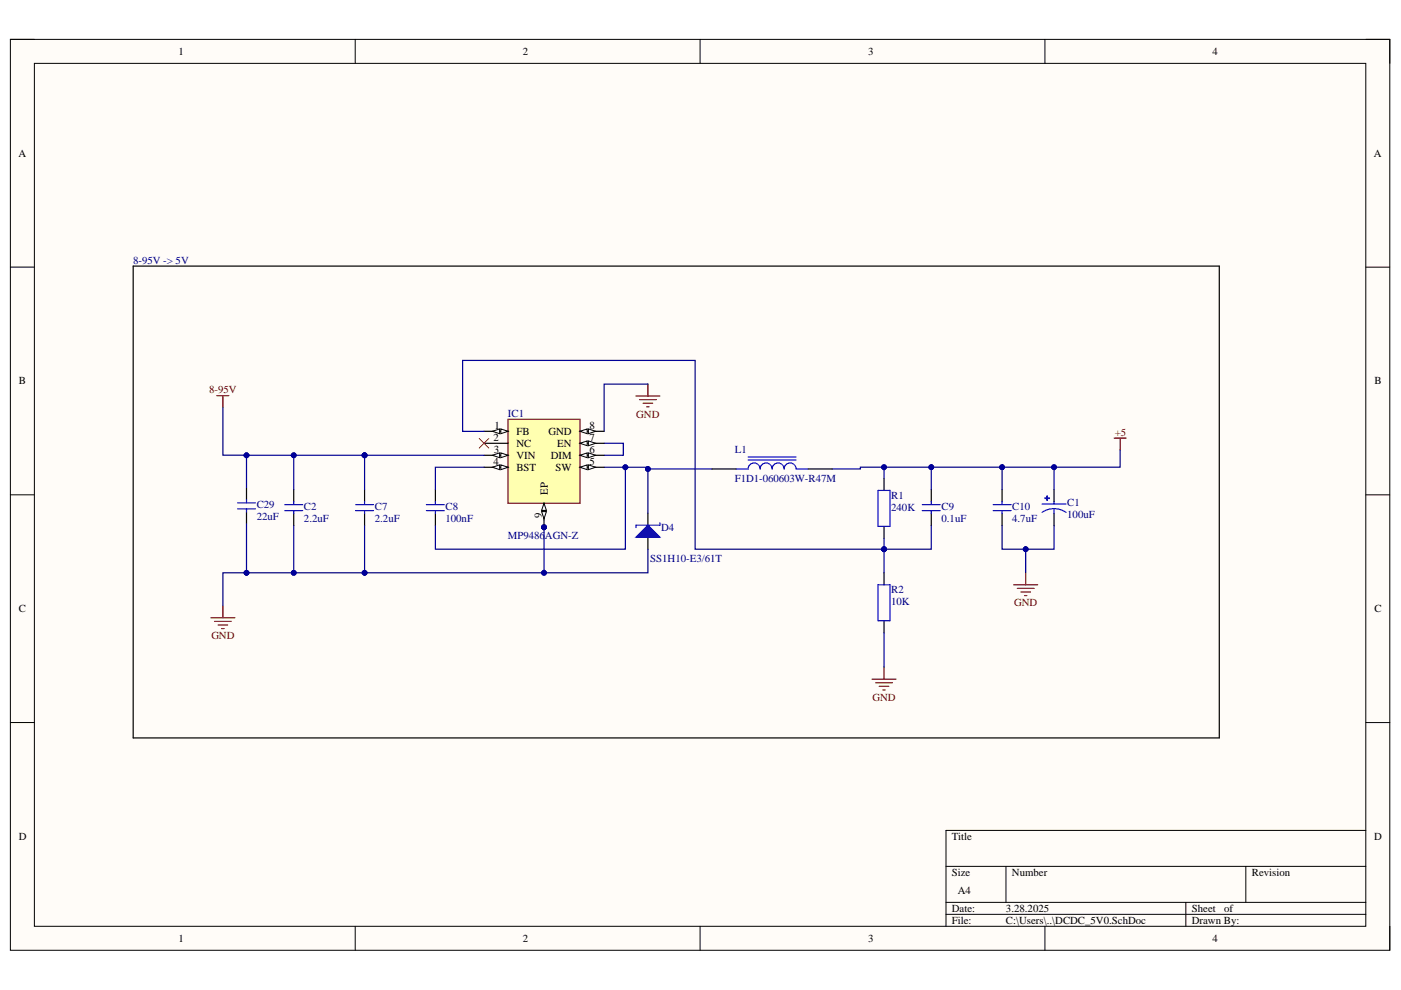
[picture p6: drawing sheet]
<svg xmlns="http://www.w3.org/2000/svg" width="297mm" height="210mm" viewBox="0 0 297 210" stroke-linecap="round" stroke-linejoin="round" font-family="sans-serif">
<defs><g id="words">
<g font-size="2.3">
<text x="37.9" y="11.7">1</text>
<text x="110.8" y="11.7">2</text>
<text x="184" y="11.7">3</text>
<text x="257" y="11.7">4</text>
<text x="3.9" y="33.2">A</text>
<text x="291.3" y="33.2">A</text>
<text x="4" y="81.5">B</text>
<text x="291.4" y="81.5">B</text>
<text x="104.6" y="93.5">2</text>
<text x="104.8" y="90.9">1</text>
<text x="109.5" y="92.2">FB</text>
<text x="109.5" y="94.8">NC</text>
<text x="116.3" y="92.2">GND</text>
<text x="118.2" y="94.8">EN</text>
<text x="125" y="90.9">8</text>
<text x="125" y="93.5">7</text>
<text x="104.6" y="98.6">4</text>
<text x="104.7" y="96">3</text>
<text x="109.5" y="97.3">VIN</text>
<text x="109.5" y="99.8">BST</text>
<text x="116.8" y="97.3">DIM</text>
<text x="117.8" y="99.8">SW</text>
<text x="125" y="96">6</text>
<text x="125" y="98.6">5</text>
<text x="116.1" y="104.9" transform="rotate(-90 116.1 104.9)">EP</text>
<text x="114.9" y="109.8" transform="rotate(-90 114.9 109.8)">9</text>
<text x="4" y="129.8">C</text>
<text x="291.4" y="129.8">C</text>
<text x="4" y="178.1">D</text>
<text x="201.8" y="178.1">Title</text>
<text x="291.3" y="178.1">D</text>
<text x="201.8" y="185.7">Size</text>
<text x="214.6" y="185.7">Number</text>
<text x="265.4" y="185.7">Revision</text>
<text x="203.1" y="189.5">A4</text>
<text x="201.8" y="193.3">Date:</text>
<text x="201.8" y="195.9">File:</text>
<text x="213.3" y="193.3">3.28.2025</text>
<text x="213.3" y="195.9">C:\Users\..\DCDC_5V0.SchDoc</text>
<text x="252.7" y="193.3">Sheet</text>
<text x="252.7" y="195.9">Drawn By:</text>
<text x="259.5" y="193.3">of</text>
<text x="37.9" y="199.7">1</text>
<text x="110.8" y="199.7">2</text>
<text x="184" y="199.7">3</text>
<text x="257" y="199.7">4</text>
</g>
<g font-size="2.3" fill="#000080">
<text x="28.2" y="55.9">8-95V -&gt; 5V</text>
<text x="107.7" y="88.4">IC1</text>
<text x="155.8" y="96.1">L1</text>
<text x="54.4" y="107.7">C29</text>
<text x="155.8" y="102.2">F1D1-060603W-R47M</text>
<text x="189" y="105.7">R1</text>
<text x="226.3" y="107.2">C1</text>
<text x="54.4" y="110.3">22uF</text>
<text x="64.5" y="110.7">2.2uF</text>
<text x="64.5" y="108.1">C2</text>
<text x="79.5" y="110.7">2.2uF</text>
<text x="79.5" y="108.1">C7</text>
<text x="94.5" y="110.7">100nF</text>
<text x="94.5" y="108.1">C8</text>
<text x="140.2" y="112.6">D4</text>
<text x="189" y="108.3">240K</text>
<text x="199.6" y="110.7">0.1uF</text>
<text x="199.6" y="108.1">C9</text>
<text x="214.6" y="110.7">4.7uF</text>
<text x="214.6" y="108.1">C10</text>
<text x="226.3" y="109.8">100uF</text>
<text x="107.7" y="114.3">MP9486AGN-Z</text>
<text x="137.9" y="119.2">SS1H10-E3/61T</text>
<text x="189" y="125.7">R2</text>
<text x="189" y="128.3">10K</text>
</g>
<g font-size="2.3" fill="#800000">
<text x="44.3" y="83.4">8-95V</text>
<text x="134.9" y="88.5">GND</text>
<text x="236.3" y="92.4">+5</text>
<text x="215" y="128.5">GND</text>
<text x="44.8" y="135.6">GND</text>
<text x="185" y="148.5">GND</text>
</g>
</g></defs>
<path d="M2.2 8.4h292.5v193.1h-292.5z" fill-rule="evenodd" fill="#fffcf8"/>
<path d="M2.2 8.4h292.5v193.1h-292.5z" fill="none" stroke="#000" stroke-width=".21"/>
<path d="M7.3 13.4h282.3v183h-282.3z" fill-rule="evenodd" fill="#fffcf8"/>
<g fill="none" stroke="#000" stroke-width=".21">
<path d="M2.2 8.4h5.1M7.3 13.4h282.3v183h-282.3zM75.3 8.4v5M148.4 8.4v5M221.5 8.4v5M289.6 8.4h5.1v5M2.2 56.6h5.1M289.6 56.6h5.1M2.2 104.9h5.1M289.6 104.9h5.1M2.2 153.2h5.1M289.6 153.2h5.1"/>
<path d="M289.6 176.1h-89v20.3M75.3 196.4v5.1M148.4 196.4v5.1M200.6 183.7h89M200.6 191.3h89M200.6 193.9h89M213.3 183.7v7.6M221.5 196.4v5.1M251.4 191.3v5.1M264.1 183.7v7.6M294.7 196.4v5.1"/>
</g>
<path d="M46 83.9h2.5M47.3 83.9v2.5" fill="none" stroke="#800000" stroke-width=".25"/>
<path d="M60.4 108.3h3.8M60.4 107h3.8M62.3 106.4v.6M62.3 108.3v.6M75.4 108.3h3.8M75.4 107h3.8M77.3 106.4v.6M77.3 108.3v.6M90.4 108.3h3.8M90.4 107h3.8M92.3 106.4v.6M92.3 108.3v.6" fill="none" stroke="#00f" stroke-width=".25"/>
<path d="M62.3 103.8v2.6M62.3 108.9v2.5M77.3 103.8v2.6M77.3 108.9v2.5M92.3 103.8v2.6M92.3 108.9v2.5M137.4 108.8v2.6M137.4 113.9v2.5" fill="none" stroke="#000" stroke-width=".25"/>
<path d="M137.4 111.4l2.5 2.5h-5.1z" fill="#00f"/>
<path d="M137.4 111.4l2.5 2.5h-5.1zM139.9 110.9v.5h-5.1v.5M186.2 104h2.5v7.6h-2.5zM195.5 108.3h3.9M195.5 107h3.9M197.4 106.4v.6M197.4 108.3v.6M210.6 108.3h3.8M210.6 107h3.8M212.5 106.4v.6M212.5 108.3v.6M186.2 124h2.5v7.6h-2.5z" fill="none" stroke="#00f" stroke-width=".25"/>
<g fill="none" stroke="#800000" stroke-width=".25">
<path d="M134.8 84h5.1M135.6 84.7h3.5M136.4 85.5h2M137.1 86.3h.5M137.4 81.4v2.6M44.7 131h5.1M45.5 131.8h3.5M46.2 132.5h2.1M47 133.3h.5M47.3 128.4v2.6M214.9 124h5.1M215.7 124.8h3.6"/>
<path d="M216.4 125.5h2.1M217.2 126.3h.5M217.5 121.4v2.6M184.9 144h5.1M185.7 144.8h3.5M186.4 145.5h2M187.2 146.3h.5M187.4 141.5v2.5"/>
</g>
<path d="M187.4 101.4v2.6M187.4 111.6v2.5M197.4 103.8v2.6M197.4 108.9v2.5M212.5 103.8v2.6M212.5 108.9v2.5M187.4 121.4v2.6M187.4 131.6v2.6" fill="none" stroke="#000" stroke-width=".25"/>
<path d="M221.9 105.2h.2v.9h-.2z" fill-rule="evenodd" fill="#00f"/>
<path d="M221.9 105.2h.2v.9h-.2z" fill="none" stroke="#00f" stroke-width=".25"/>
<path d="M221.6 105.6h.8v.1h-.8z" fill-rule="evenodd" fill="#00f"/>
<path d="M50.4 107.9h3.8M50.4 106.6h3.8M52.3 106v.6M52.3 107.9v.6M220.9 108.6a4.4 4.4 0 0 1 5.1 0M220.9 106.9h5.1M221.6 105.6h.8v.1h-.8zM223.5 106.4v.5M223.5 107.9v1" fill="none" stroke="#00f" stroke-width=".25"/>
<path d="M28.2 56.4h230.3v100.1h-230.3zM52.3 103.4v2.6M52.3 108.5v2.6M223.5 103.8v2.6M223.5 108.9v2.5" fill="none" stroke="#000" stroke-width=".25"/>
<path d="M236.2 92.9h2.6M237.5 92.9v2.5" fill="none" stroke="#800000" stroke-width=".25"/>
<path d="M128.1 99.1h4.5v17.3h-40.3v-5" fill="none" stroke="#000080" stroke-width=".25"/>
<circle cx="132.6" cy="99.1" r=".51" fill="#000080"/>
<circle cx="132.6" cy="99.1" r=".51" fill="none" stroke="#000080" stroke-width=".21"/>
<path d="M77.3 111.4v10" fill="none" stroke="#000080" stroke-width=".25"/>
<circle cx="77.3" cy="121.4" r=".51" fill="#000080"/>
<circle cx="77.3" cy="121.4" r=".51" fill="none" stroke="#000080" stroke-width=".21"/>
<path d="M62.3 121.4h-15v7" fill="none" stroke="#000080" stroke-width=".25"/>
<circle cx="52.3" cy="121.4" r=".51" fill="#000080"/>
<circle cx="52.3" cy="121.4" r=".51" fill="none" stroke="#000080" stroke-width=".21"/>
<circle cx="62.3" cy="121.4" r=".51" fill="#000080"/>
<circle cx="62.3" cy="121.4" r=".51" fill="none" stroke="#000080" stroke-width=".21"/>
<path d="M197.4 111.4v5h-10M187.4 134.2v7.3" fill="none" stroke="#000080" stroke-width=".25"/>
<circle cx="187.4" cy="116.4" r=".51" fill="#000080"/>
<circle cx="187.4" cy="116.4" r=".51" fill="none" stroke="#000080" stroke-width=".21"/>
<path d="M212.5 99.1v4.7" fill="none" stroke="#000080" stroke-width=".25"/>
<circle cx="212.5" cy="99.1" r=".51" fill="#000080"/>
<circle cx="212.5" cy="99.1" r=".51" fill="none" stroke="#000080" stroke-width=".21"/>
<path d="M217.5 116.4v5" fill="none" stroke="#000080" stroke-width=".25"/>
<circle cx="217.5" cy="116.4" r=".51" fill="#000080"/>
<circle cx="217.5" cy="116.4" r=".51" fill="none" stroke="#000080" stroke-width=".21"/>
<path d="M137.4 81.4h-9.3v10M187.4 101.4v-2.3h10v4.7" fill="none" stroke="#000080" stroke-width=".25"/>
<circle cx="187.4" cy="99.1" r=".51" fill="#000080"/>
<circle cx="187.4" cy="99.1" r=".51" fill="none" stroke="#000080" stroke-width=".21"/>
<circle cx="197.4" cy="99.1" r=".51" fill="#000080"/>
<circle cx="197.4" cy="99.1" r=".51" fill="none" stroke="#000080" stroke-width=".21"/>
<path d="M187.4 99.1h-5v.3h-6" fill="none" stroke="#000080" stroke-width=".25"/>
<circle cx="187.4" cy="99.1" r=".51" fill="#000080"/>
<circle cx="187.4" cy="99.1" r=".51" fill="none" stroke="#000080" stroke-width=".21"/>
<path d="M137.4 99.4v9.4" fill="none" stroke="#000080" stroke-width=".25"/>
<circle cx="137.4" cy="99.4" r=".51" fill="#000080"/>
<circle cx="137.4" cy="99.4" r=".51" fill="none" stroke="#000080" stroke-width=".21"/>
<path d="M132.6 99.1h4.8v.3h13.6" fill="none" stroke="#000080" stroke-width=".25"/>
<circle cx="132.6" cy="99.1" r=".51" fill="#000080"/>
<circle cx="132.6" cy="99.1" r=".51" fill="none" stroke="#000080" stroke-width=".21"/>
<circle cx="137.4" cy="99.4" r=".51" fill="#000080"/>
<circle cx="137.4" cy="99.4" r=".51" fill="none" stroke="#000080" stroke-width=".21"/>
<path d="M187.4 114.1v7.3" fill="none" stroke="#000080" stroke-width=".25"/>
<circle cx="187.4" cy="116.4" r=".51" fill="#000080"/>
<circle cx="187.4" cy="116.4" r=".51" fill="none" stroke="#000080" stroke-width=".21"/>
<path d="M212.5 111.4v5h11v-5" fill="none" stroke="#000080" stroke-width=".25"/>
<circle cx="217.5" cy="116.4" r=".51" fill="#000080"/>
<circle cx="217.5" cy="116.4" r=".51" fill="none" stroke="#000080" stroke-width=".21"/>
<path d="M52.3 111.1v10.3" fill="none" stroke="#000080" stroke-width=".25"/>
<circle cx="52.3" cy="121.4" r=".51" fill="#000080"/>
<circle cx="52.3" cy="121.4" r=".51" fill="none" stroke="#000080" stroke-width=".21"/>
<path d="M237.5 95.4v3.7h-40.1" fill="none" stroke="#000080" stroke-width=".25"/>
<circle cx="197.4" cy="99.1" r=".51" fill="#000080"/>
<circle cx="197.4" cy="99.1" r=".51" fill="none" stroke="#000080" stroke-width=".21"/>
<circle cx="212.5" cy="99.1" r=".51" fill="#000080"/>
<circle cx="212.5" cy="99.1" r=".51" fill="none" stroke="#000080" stroke-width=".21"/>
<circle cx="223.5" cy="99.1" r=".51" fill="#000080"/>
<circle cx="223.5" cy="99.1" r=".51" fill="none" stroke="#000080" stroke-width=".21"/>
<path d="M223.5 99.1v4.7" fill="none" stroke="#000080" stroke-width=".25"/>
<circle cx="223.5" cy="99.1" r=".51" fill="#000080"/>
<circle cx="223.5" cy="99.1" r=".51" fill="none" stroke="#000080" stroke-width=".21"/>
<path d="M115.4 111.8l-.1 9.6" fill="none" stroke="#000080" stroke-width=".25"/>
<circle cx="115.3" cy="121.4" r=".51" fill="#000080"/>
<circle cx="115.3" cy="121.4" r=".51" fill="none" stroke="#000080" stroke-width=".21"/>
<circle cx="115.3" cy="111.8" r=".51" fill="#000080"/>
<circle cx="115.3" cy="111.8" r=".51" fill="none" stroke="#000080" stroke-width=".21"/>
<path d="M62.3 111.4v10h75.1v-5" fill="none" stroke="#000080" stroke-width=".25"/>
<circle cx="62.3" cy="121.4" r=".51" fill="#000080"/>
<circle cx="62.3" cy="121.4" r=".51" fill="none" stroke="#000080" stroke-width=".21"/>
<circle cx="77.3" cy="121.4" r=".51" fill="#000080"/>
<circle cx="77.3" cy="121.4" r=".51" fill="none" stroke="#000080" stroke-width=".21"/>
<circle cx="115.3" cy="121.4" r=".51" fill="#000080"/>
<circle cx="115.3" cy="121.4" r=".51" fill="none" stroke="#000080" stroke-width=".21"/>
<path d="M62.3 96.5v7.3M128.1 94h4.1v2.5h-4.1" fill="none" stroke="#000080" stroke-width=".25"/>
<circle cx="62.3" cy="96.5" r=".51" fill="#000080"/>
<circle cx="62.3" cy="96.5" r=".51" fill="none" stroke="#000080" stroke-width=".21"/>
<path d="M77.3 96.5v7.3" fill="none" stroke="#000080" stroke-width=".25"/>
<circle cx="77.3" cy="96.5" r=".51" fill="#000080"/>
<circle cx="77.3" cy="96.5" r=".51" fill="none" stroke="#000080" stroke-width=".21"/>
<path d="M47.3 86.4v10.1h5v6.9" fill="none" stroke="#000080" stroke-width=".25"/>
<circle cx="52.3" cy="96.5" r=".51" fill="#000080"/>
<circle cx="52.3" cy="96.5" r=".51" fill="none" stroke="#000080" stroke-width=".21"/>
<path d="M52.3 96.5h25" fill="none" stroke="#000080" stroke-width=".25"/>
<circle cx="52.3" cy="96.5" r=".51" fill="#000080"/>
<circle cx="52.3" cy="96.5" r=".51" fill="none" stroke="#000080" stroke-width=".21"/>
<circle cx="62.3" cy="96.5" r=".51" fill="#000080"/>
<circle cx="62.3" cy="96.5" r=".51" fill="none" stroke="#000080" stroke-width=".21"/>
<circle cx="77.3" cy="96.5" r=".51" fill="#000080"/>
<circle cx="77.3" cy="96.5" r=".51" fill="none" stroke="#000080" stroke-width=".21"/>
<path d="M156.1 99.4h2.5a1.27 1.27 0 0 1 1.3-1.2 1.27 1.27 0 0 1 1.3 1.2 1.27 1.27 0 0 1 1.2-1.2 1.27 1.27 0 0 1 1.3 1.2 1.27 1.27 0 0 1 1.3-1.2 1.27 1.27 0 0 1 1.2 1.2 1.27 1.27 0 0 1 1.3-1.2 1.27 1.27 0 0 1 1.3 1.2h2.5M158.6 96.9h10.2M158.6 97.5h10.2" fill="none" stroke="#00f" stroke-width=".25"/>
<path d="M151 99.4h5.1M171.3 99.4h5.1" fill="none" stroke="#000" stroke-width=".25"/>
<circle cx="115.3" cy="111.8" r=".51" fill="#000080"/>
<circle cx="115.3" cy="111.8" r=".51" fill="none" stroke="#000080" stroke-width=".21"/>
<path d="M107.7 88.9h15.3v17.8h-15.3z" fill-rule="evenodd" fill="#ffffb0"/>
<path d="M107.7 88.9h15.3v17.8h-15.3z" fill="none" stroke="#800000" stroke-width=".25"/>
<path d="M102.6 91.4h5.1" fill="none" stroke="#000" stroke-width=".25"/>
<path d="M106.2 90.9l1.5 .5-1.5 .6z" fill="#f8fcff"/>
<path d="M106.2 90.9l1.5 .5-1.5 .6z" fill="none" stroke="#000" stroke-width=".21"/>
<path d="M104.4 91.4l1.5-.5v1.1z" fill="#f8fcff"/>
<path d="M104.4 91.4l1.5-.5v1.1z" fill="none" stroke="#000" stroke-width=".21"/>
<path d="M123 91.4h5.1" fill="none" stroke="#000" stroke-width=".25"/>
<path d="M123 91.4l1.5-.5v1.1z" fill="#f8fcff"/>
<path d="M123 91.4l1.5-.5v1.1z" fill="none" stroke="#000" stroke-width=".21"/>
<path d="M124.7 90.9l1.6 .5-1.6 .6z" fill="#f8fcff"/>
<path d="M124.7 90.9l1.6 .5-1.6 .6z" fill="none" stroke="#000" stroke-width=".21"/>
<path d="M102.6 94h5.1M123 94h5.1" fill="none" stroke="#000" stroke-width=".25"/>
<path d="M123 94l1.5-.5v1z" fill="#f8fcff"/>
<path d="M123 94l1.5-.5v1z" fill="none" stroke="#000" stroke-width=".21"/>
<path d="M124.7 93.5l1.6 .5-1.6 .5z" fill="#f8fcff"/>
<path d="M124.7 93.5l1.6 .5-1.6 .5z" fill="none" stroke="#000" stroke-width=".21"/>
<path d="M102.6 96.5h5.1" fill="none" stroke="#000" stroke-width=".25"/>
<path d="M106.2 96l1.5 .5-1.5 .5z" fill="#f8fcff"/>
<path d="M106.2 96l1.5 .5-1.5 .5z" fill="none" stroke="#000" stroke-width=".21"/>
<path d="M104.4 96.5l1.5-.5v1z" fill="#f8fcff"/>
<path d="M104.4 96.5l1.5-.5v1z" fill="none" stroke="#000" stroke-width=".21"/>
<path d="M123 96.5h5.1" fill="none" stroke="#000" stroke-width=".25"/>
<path d="M123 96.5l1.5-.5v1z" fill="#f8fcff"/>
<path d="M123 96.5l1.5-.5v1z" fill="none" stroke="#000" stroke-width=".21"/>
<path d="M124.7 96l1.6 .5-1.6 .5z" fill="#f8fcff"/>
<path d="M124.7 96l1.6 .5-1.6 .5z" fill="none" stroke="#000" stroke-width=".21"/>
<path d="M102.6 99.1h5.1" fill="none" stroke="#000" stroke-width=".25"/>
<path d="M106.2 98.6l1.5 .5-1.5 .5z" fill="#f8fcff"/>
<path d="M106.2 98.6l1.5 .5-1.5 .5z" fill="none" stroke="#000" stroke-width=".21"/>
<path d="M104.4 99.1l1.5-.5v1z" fill="#f8fcff"/>
<path d="M104.4 99.1l1.5-.5v1z" fill="none" stroke="#000" stroke-width=".21"/>
<path d="M123 99.1h5.1" fill="none" stroke="#000" stroke-width=".25"/>
<path d="M123 99.1l1.5-.5v1z" fill="#f8fcff"/>
<path d="M123 99.1l1.5-.5v1z" fill="none" stroke="#000" stroke-width=".21"/>
<path d="M124.7 98.6l1.6 .5-1.6 .5z" fill="#f8fcff"/>
<path d="M124.7 98.6l1.6 .5-1.6 .5z" fill="none" stroke="#000" stroke-width=".21"/>
<path d="M115.3 106.7v5.1" fill="none" stroke="#000" stroke-width=".25"/>
<path d="M115.3 106.7l.5 1.5h-1z" fill="#f8fcff"/>
<path d="M115.3 106.7l.5 1.5h-1z" fill="none" stroke="#000" stroke-width=".21"/>
<path d="M114.8 108.5h1l-.5 1.5z" fill="#f8fcff"/>
<path d="M114.8 108.5h1l-.5 1.5z" fill="none" stroke="#000" stroke-width=".21"/>
<circle cx="115.3" cy="111.8" r=".51" fill="#000080"/>
<circle cx="115.3" cy="111.8" r=".51" fill="none" stroke="#000080" stroke-width=".21"/>
<path d="M77.3 96.5h25.3" fill="none" stroke="#000080" stroke-width=".25"/>
<circle cx="77.3" cy="96.5" r=".51" fill="#000080"/>
<circle cx="77.3" cy="96.5" r=".51" fill="none" stroke="#000080" stroke-width=".21"/>
<path d="M102.6 99.1h-10.3v4.7M102.6 91.5h-4.5v-15.1h49.3v40h40" fill="none" stroke="#000080" stroke-width=".25"/>
<circle cx="187.4" cy="116.4" r=".51" fill="#000080"/>
<circle cx="187.4" cy="116.4" r=".51" fill="none" stroke="#000080" stroke-width=".21"/>
<path d="M101.6 93l2 2M103.6 93l-2 2" fill="none" stroke="#f00" stroke-width=".21"/>
<use href="#words"/>
</svg>
